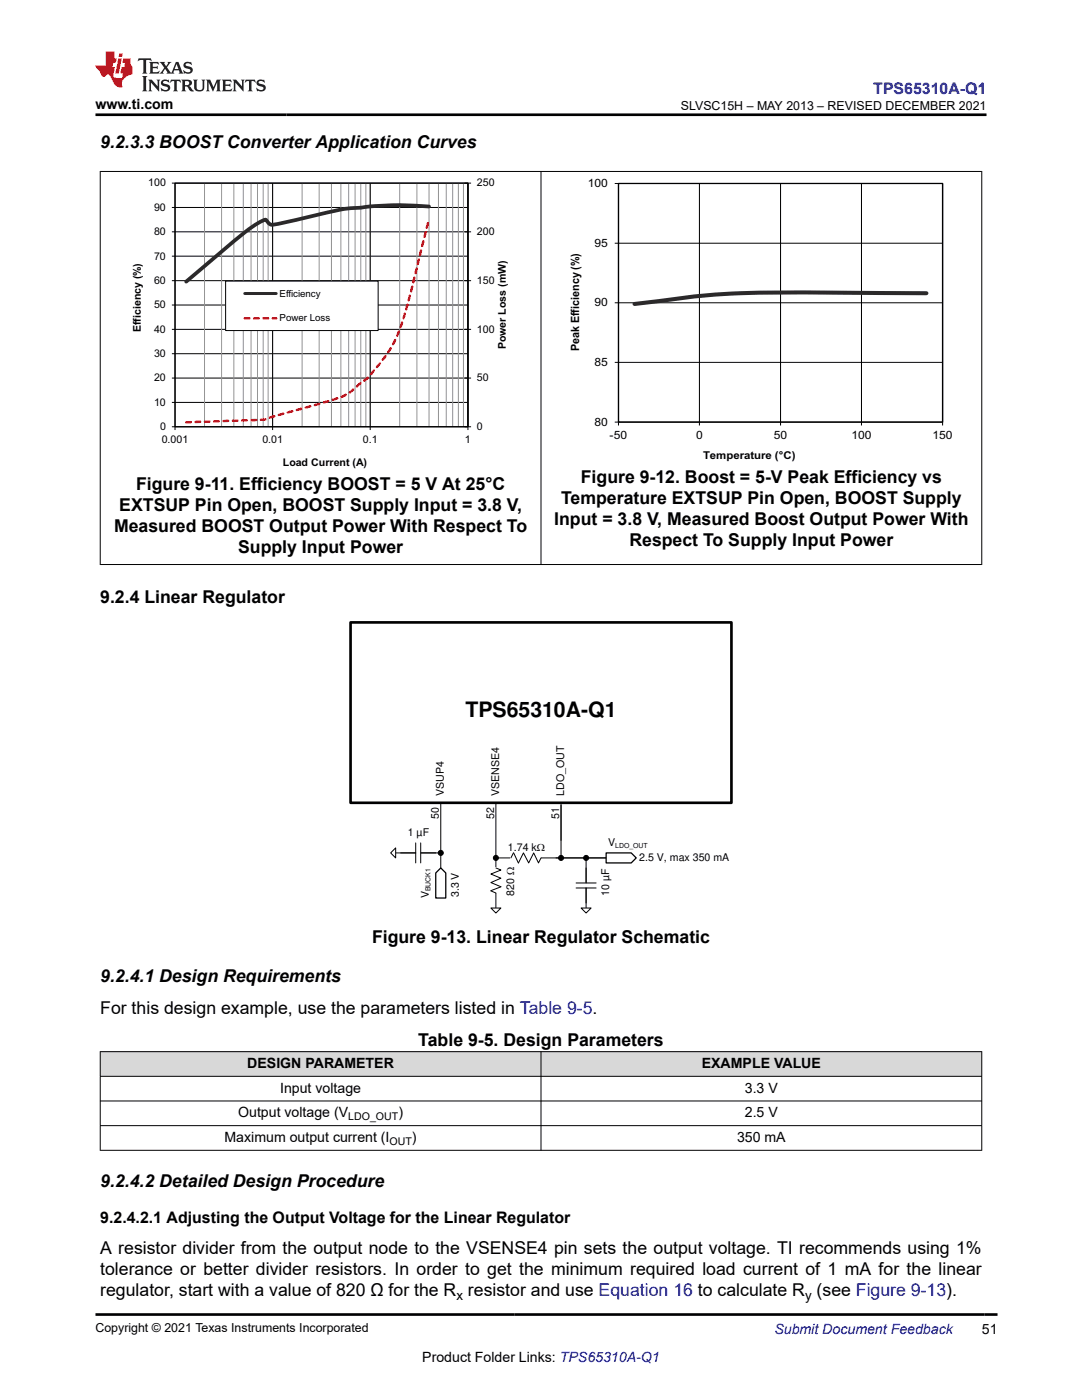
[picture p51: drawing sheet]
<svg xmlns="http://www.w3.org/2000/svg" width="216mm" height="279mm" viewBox="0 0 216 279" stroke-linecap="round" stroke-linejoin="round" font-family="sans-serif">
<defs><g id="words">
<text font-size="4.2" x="92.9" y="143.2">TPS65310A-Q1</text>
<g font-size="3.5">
<text x="20" y="29.6">9.2.3.3 BOOST Converter Application Curves</text>
<text x="23.8" y="102">EXTSUP Pin Open, BOOST Supply Input = 3.8 V,</text>
<text x="27.1" y="97.7">Figure 9-11. Efficiency BOOST = 5 V At 25°C</text>
<text x="112" y="100.6">Temperature EXTSUP Pin Open, BOOST Supply</text>
<text x="115.9" y="96.4">Figure 9-12. Boost = 5-V Peak Efficiency vs</text>
<text x="22.8" y="106.2">Measured BOOST Output Power With Respect To</text>
<text x="110.6" y="104.8">Input = 3.8 V, Measured Boost Output Power With</text>
<text x="47.5" y="110.4">Supply Input Power</text>
<text x="125.6" y="109.1">Respect To Supply Input Power</text>
<text x="20" y="120.4">9.2.4 Linear Regulator</text>
<text x="74.2" y="188.3">Figure 9-13. Linear Regulator Schematic</text>
<text x="20" y="196">9.2.4.1 Design Requirements</text>
<text x="20" y="202.4">For this design example, use the parameters listed in Table 9-5.</text>
<text x="83.5" y="208.7">Table 9-5. Design Parameters</text>
<text x="20" y="236.9">9.2.4.2 Detailed Design Procedure</text>
<text x="20" y="250.3">A resistor divider from the output node to the VSENSE4 pin sets the output voltage. TI recommends using 1%</text>
<text x="20" y="254.5">tolerance or better divider resistors. In order to get the minimum required load current of 1 mA for the linear</text>
<text x="20" y="258.7">regulator, start with a value of 820 Ω for the R resistor and use Equation 16 to calculate R (see Figure 9-13).</text>
</g>
<text font-size="3.2" fill="#00f" x="174.3" y="18.7">TPS65310A-Q1</text>
<text font-size="3.2" x="20" y="244">9.2.4.2.1 Adjusting the Output Voltage for the Linear Regulator</text>
<g font-size="2.8">
<text x="19" y="21.8">www.ti.com</text>
<text x="49.3" y="213.2">DESIGN PARAMETER</text>
<text x="140" y="213.2">EXAMPLE VALUE</text>
<text x="55.9" y="218.1">Input voltage</text>
<text x="148.6" y="218.1">3.3 V</text>
<text x="44.8" y="227.9">Maximum output current (I</text>
<text x="47.5" y="223">Output voltage (V</text>
<text x="79.5" y="223">)</text>
<text x="82.2" y="227.9">)</text>
<text x="147.1" y="227.9">350 mA</text>
<text x="148.6" y="223">2.5 V</text>
<text x="195.9" y="266.1">51</text>
<text x="84.3" y="271.7">Product Folder Links: TPS65310A-Q1</text>
</g>
<text font-size="2.8" fill="#00f" x="154.5" y="266.2">Submit Document Feedback</text>
<g font-size="2.6">
<text x="91.1" y="259.4">x</text>
<text x="160.6" y="259.4">y</text>
</g>
<g font-size="2.5">
<text x="135.9" y="21.9">SLVSC15H – MAY 2013 – REVISED DECEMBER 2021</text>
<text x="19" y="265.9">Copyright © 2021 Texas Instruments Incorporated</text>
</g>
<g font-size="2.3">
<text x="117.3" y="37.3">100</text>
<text x="118.6" y="49.2">95</text>
<text x="118.6" y="61.1">90</text>
<text x="115.6" y="70.1" transform="rotate(-90 115.6 70.1)">Peak Efficiency (%)</text>
<text x="118.6" y="73">85</text>
<text x="118.6" y="84.9">80</text>
<text x="121.7" y="87.6">-50</text>
<text x="138.9" y="87.6">0</text>
<text x="154.4" y="87.6">50</text>
<text x="169.9" y="87.6">100</text>
<text x="186.1" y="87.6">150</text>
</g>
<text font-size="2.2" x="140.3" y="91.7">Temperature (°C)</text>
<g font-size="2.1">
<text x="29.6" y="37.2">100</text>
<text x="95.2" y="37.2">250</text>
<text x="30.8" y="46.9">80</text>
<text x="30.8" y="42.1">90</text>
<text x="95.2" y="46.9">200</text>
<text x="30.8" y="51.8">70</text>
<text x="30.8" y="56.7">60</text>
<text x="95.2" y="56.7">150</text>
<text x="30.8" y="61.5">50</text>
<text x="28.1" y="66.3" transform="rotate(-90 28.1 66.3)">Efficiency (%)</text>
<text x="30.8" y="71.2">30</text>
<text x="30.8" y="66.4">40</text>
<text x="95.2" y="66.4">100</text>
<text x="100.9" y="69.7" transform="rotate(-90 100.9 69.7)">Power Loss (mW)</text>
<text x="30.8" y="76.1">20</text>
<text x="95.2" y="76.1">50</text>
<text x="30.8" y="81">10</text>
<text x="31.9" y="85.8">0</text>
<text x="32.3" y="88.4">0.001</text>
<text x="52.3" y="88.4">0.01</text>
<text x="72.4" y="88.4">0.1</text>
<text x="92.8" y="88.4">1</text>
<text x="95.2" y="85.8">0</text>
<text x="56.5" y="93.1">Load Current (A)</text>
<text x="88.6" y="158.8" transform="rotate(-90 88.6 158.8)">VSUP4</text>
<text x="99.6" y="158.8" transform="rotate(-90 99.6 158.8)">VSENSE4</text>
<text x="112.6" y="158.8" transform="rotate(-90 112.6 158.8)">LDO_OUT</text>
<text x="81.4" y="166.9">1 µF</text>
<text x="87.6" y="163.5" transform="rotate(-90 87.6 163.5)">50</text>
<text x="98.6" y="163.5" transform="rotate(-90 98.6 163.5)">52</text>
<text x="111.6" y="163.5" transform="rotate(-90 111.6 163.5)">51</text>
<text x="101.4" y="169.9">1.74 k:</text>
<text x="121.4" y="168.9">V</text>
<text x="127.5" y="171.9">2.5 V, max 350 mA</text>
<text x="85.6" y="179.3" transform="rotate(-90 85.6 179.3)">V</text>
<text x="91.6" y="179.1" transform="rotate(-90 91.6 179.1)">3.3 V</text>
<text x="102.6" y="178.8" transform="rotate(-90 102.6 178.8)">820 :</text>
<text x="121.6" y="178.8" transform="rotate(-90 121.6 178.8)">10 µF</text>
<text x="69.5" y="223.6">LDO_OUT</text>
<text x="77.7" y="228.5">OUT</text>
</g>
<g font-size="1.9">
<text x="55.8" y="59.2">Efficiency</text>
<text x="55.8" y="64.1">Power Loss</text>
</g>
<g font-size="1.4">
<text x="122.8" y="169.1">LDO_OUT</text>
<text x="85.9" y="177.9" transform="rotate(-90 85.9 177.9)">BUCK1</text>
</g>
</g></defs>
<g fill="none" stroke="#000" stroke-width=".2">
<path d="M34.3 36.5h59.7M34.9 36.5v49.3M54.4 36.5v49.3M73.9 36.5v49.3M93.4 36.5v49.3M34.3 56h59.7M34.3 51.1h59.1M34.3 46.3h59.7M34.3 41.4h59.1M34.3 75.5h59.7M34.3 70.6h59.1M34.3 65.7h59.7"/>
<path d="M34.3 60.9h59.1M34.3 80.3h59.1M34.3 85.2h59.7"/>
</g>
<g fill="none" stroke="#939393" stroke-width=".2">
<path d="M40.8 36.5v48.7M44.2 36.5v48.7M46.7 36.5v48.7M48.5 36.5v48.7M50.1 36.5v48.7M51.4 36.5v48.7M52.5 36.5v48.7M53.5 36.5v48.7M54.4 36.5v48.7M60.3 36.5v48.7M63.7 36.5v48.7M66.1 36.5v48.7"/>
<path d="M68 36.5v48.7M69.6 36.5v48.7M70.9 36.5v48.7M72 36.5v48.7M73 36.5v48.7M73.9 36.5v48.7M79.8 36.5v48.7M83.2 36.5v48.7M85.6 36.5v48.7M87.5 36.5v48.7M89 36.5v48.7M90.3 36.5v48.7"/>
<path d="M91.5 36.5v48.7M92.5 36.5v48.7M93.4 36.5v48.7"/>
</g>
<path d="M34.9 36.5h58.5v48.7h-58.5z" fill="none" stroke="#000" stroke-width=".24"/>
<path d="M85.6 41.2a72.7 72.7 0 0 0-14.8 .3 80.5 80.5 0 0 0-12.4 2.5l-3.3 .7a1.45 1.45 0 0 1-2-.8 1.83 1.83 0 0 0-1.4 .5 99.9 99.9 0 0 0-11.4 9.1l-3.1 2.7" fill="none" stroke="#2b292a" stroke-width=".75"/>
<path d="M37.2 84.3l11.8-.4a13.8 13.8 0 0 0 4.5-.4l6.2-1.8a71.4 71.4 0 0 0 9.2-2.9l1.4-.9 1.4-1.2a9 9 0 0 0 3.1-3 25.5 25.5 0 0 0 6.1-11.5l4.7-18.5" fill="none" stroke="#f00" stroke-width=".48" stroke-dasharray=".9 .9"/>
<path d="M45 56.1h30.5v9.9h-30.5z" fill="#fff"/>
<path d="M45 56.1h30.5v9.9h-30.5z" fill="none" stroke="#000" stroke-width=".2"/>
<path d="M48.8 58.6h6.3" fill="none" stroke="#2b292a" stroke-width=".6"/>
<path d="M48.8 63.5h6.3" fill="none" stroke="#f00" stroke-width=".48" stroke-dasharray=".9 .9"/>
<g fill="#fff">
<path d="M113.8 35.6h76.2v56.6h-76.2z"/>
<path d="M123.4 36.6h64.7v47.6h-64.7z"/>
</g>
<g fill="none" stroke="#000" stroke-width=".2">
<path d="M19.9 34.2h176.1M20 34.2v78.5M107.9 34.2v78.5M122.7 36.6h65.4v48.3M123.4 36.6v48.3M139.6 36.6v48.3M155.7 36.6v48.3M171.9 36.6v48.3M195.9 34.2v78.5M122.7 48.5h65.4M122.7 72.3h65.4M122.7 60.4h65.4"/>
<path d="M122.7 84.2h65.4M19.9 112.7h176.1M98.9 177.2v4M107.9 171.2h17M111.9 160.2v11"/>
<circle cx="98.9" cy="171.2" r=".5"/>
<circle cx="111.9" cy="171.2" r=".5"/>
</g>
<path d="M123.4 36.6h64.7v47.6h-64.7z" fill="none" stroke="#000" stroke-width=".26"/>
<path d="M184.8 58.5h-8.1a481.2 481.2 0 0 0-34.6 .3l-15.5 1.9" fill="none" stroke="#2b292a" stroke-width=".83"/>
<path d="M70 124.2h75.9v36h-75.9z" fill="none" stroke="#000" stroke-width=".53"/>
<g fill="#000">
<circle cx="98.9" cy="171.2" r=".5"/>
<circle cx="111.9" cy="171.2" r=".5"/>
</g>
<path d="M98 181.2h2l-1.1 1z" fill="#fff"/>
<path d="M115 177.2h3.9M115 176.2h3.9M116.9 171.2v5M116.9 177.2v4M98 181.2h2l-1.1 1z" fill="none" stroke="#000" stroke-width=".2"/>
<path d="M115.9 181.2h2l-1 1z" fill="#fff"/>
<g fill="none" stroke="#000" stroke-width=".2">
<path d="M98.9 160.2v13M98.9 171.2h3M115.9 181.2h2l-1 1z"/>
<circle cx="116.9" cy="171.2" r=".5"/>
</g>
<circle cx="116.9" cy="171.2" r=".5" fill="#000"/>
<path d="M87.9 173.2l1 1v5h-1.9v-5z" fill-rule="evenodd" fill="#fff"/>
<path d="M87.9 173.2l1 1v5h-1.9v-5z" fill="none" stroke="#000" stroke-width=".25"/>
<path d="M120.9 170.2h5.1l.9 1-.9 1h-5.1z" fill-rule="evenodd" fill="#fff"/>
<path d="M120.9 170.2h5.1l.9 1-.9 1h-5.1z" fill="none" stroke="#000" stroke-width=".25"/>
<path d="M98 173.2h2v5h-2z" fill-rule="evenodd" fill="#fff"/>
<path d="M98 177.8l.9 .4M98.9 173.2l1.1 .4-2 .8 2 .9-2 .8 2 .9-2 .8" fill="none" stroke="#000" stroke-width=".2"/>
<path d="M101.9 170.2h6v2h-6z" fill-rule="evenodd" fill="#fff"/>
<g fill="none" stroke="#000" stroke-width=".2">
<path d="M78.9 170.2h4.1M83 168.2v4M83.9 170.2h4M83.9 168.2v4M87.9 160.2v13M102.4 170.2l-.5 1M102.5 170.2l.9 2M107.9 171.2l-.4 1-1-2-1 2-1.1-2-.9 2"/>
<circle cx="88" cy="170.2" r=".5"/>
</g>
<circle cx="88" cy="170.2" r=".5" fill="#000"/>
<path d="M77.9 170.2l1-1v2z" fill="#fff"/>
<path d="M77.9 170.2l1-1v2z" fill="none" stroke="#000" stroke-width=".2"/>
<g fill="#d8d8d8">
<path d="M20 209.9h175.9v4.9h-175.9z" fill-rule="evenodd"/>
<path d="M20.1 209.9h87.8v4.8h-87.8z" fill-rule="evenodd"/>
<path d="M108 209.9h87.8v4.8h-87.8z" fill-rule="evenodd"/>
</g>
<path d="M19.9 209.9h176.1M19.9 214.8h176.1M19.9 219.7h176.1M20 209.8v19.8M107.9 209.8v19.8M195.9 209.8v19.8M19.9 224.6h176.1M19.9 229.6h176.1" fill="none" stroke="#000" stroke-width=".2"/>
<path d="M27.7 11.6l-.2 .6 .5-.2h.6v.1v2.2l-.2 .4h1l-.2-.4v-2.2v-.1h.5l.5 .2-.1-.6zM29.8 12.4l.2 .3v1.6l-.2 .4h1.9l.1-.6a1.08 1.08 0 0 1-1.3 .2v-.7h.6l.4 .2v-.7l-.4 .2h-.6v-.5l.2-.2a1 1 0 0 1 1 .3l-.1-.5zM31.8 12.4l1 1.1-1 1.2h.9l-.2-.2 .4-.8 .5 .8-.2 .2h1.6l-.2-.2 .1-.5h1l.1 .5-.1 .2h.9l-.2-.4-.8-1.9h-.5l-1 2.1-.8-1.1 .9-1h-.8l.2 .2-.5 .6-.3-.6 .1-.2zM35.2 12.8l.4 1h-.8zM36.8 12.5a.65 .65 0 0 0-.2 .7 .65 .65 0 0 0 .6 .5l.7 .1 .1 .3a.79 .79 0 0 1-.7 .4 .79 .79 0 0 1-.7-.5l.1 .7 .2-.1a.93 .93 0 0 0 1.1 0 .93 .93 0 0 0 .4-.9 1.46 1.46 0 0 0-1.2-.6l-.1-.3a1.09 1.09 0 0 1 1.2 .2l-.2-.6-.1 .1-.6-.2zM28.4 15.2l.2 .4v2.2l-.2 .4h1l-.2-.4v-2.2l.2-.4zM29.6 15.9l.2 .4v1.5l-.2 .4h.8l-.3-.4v-1.3l1.7 1.8v-2l.2-.4h-.8l.2 .2 .1 1.1-1.2-1.3zM32.3 16a.65 .65 0 0 0-.2 .8 .65 .65 0 0 0 .7 .4l.6 .2 .1 .2a.79 .79 0 0 1-.7 .4 .79 .79 0 0 1-.7-.5l.1 .7 .2-.1a.93 .93 0 0 0 1.1 .1 .93 .93 0 0 0 .4-1 1.46 1.46 0 0 0-1.2-.5l-.1-.4a1.09 1.09 0 0 1 1.2 .2l-.2-.6-.1 .1-.6-.1zM34.1 15.9l-.1 .6a.63 .63 0 0 1 .7-.3l.1 1.6-.3 .4h1l-.2-.4v-1.6a.66 .66 0 0 1 .8 .3l-.1-.6zM36.2 15.9l.2 .4v1.5l-.2 .4h.9l-.2-.2v-.7h.5l.1 .2a.79 .79 0 0 0 1.2 .6l-1-.9a.61 .61 0 0 0 .6-.6 .61 .61 0 0 0-.5-.7zM36.9 16.2h.2a.47 .47 0 0 1 .5 .1 .47 .47 0 0 1 .1 .5l-.2 .1-.6 .1zM38.5 15.9l.2 .2a2.27 2.27 0 0 0 .4 2 1.04 1.04 0 0 0 1.7-.7v-1.3l.2-.2h-.8l.2 .4v1.1a.6 .6 0 0 1-.6 .6 .6 .6 0 0 1-.6-.6v-1.1l.3-.4zM41.1 15.9l.2 .4v1.5l-.2 .4h.7l-.2-.4v-1.4l.9 1.9 .8-1.9v1.4l-.2 .4h1l-.3-.4v-1.5l.3-.4h-.8l-.7 1.5-.7-1.5zM44.3 15.9l.2 .4v1.5l-.2 .4h1.9l.1-.6a1.09 1.09 0 0 1-1.3 .2v-.7h.6l.4 .2v-.6l-.4 .2h-.6v-.6l.2-.1a1.01 1.01 0 0 1 1 .3l-.1-.6zM46.4 15.9l.3 .4v1.5l-.3 .4h.8l-.2-.4v-1.3l1.6 1.8v-2l.2-.4h-.7l.2 .2v1.1l-1.2-1.3zM49 15.9l-.1 .6a.63 .63 0 0 1 .8-.3v1.6l-.3 .4h1l-.2-.4v-1.6a.66 .66 0 0 1 .8 .3l-.1-.6zM51.4 16a.65 .65 0 0 0-.2 .8 .65 .65 0 0 0 .6 .4l.6 .2 .2 .2a.79 .79 0 0 1-.8 .4 .79 .79 0 0 1-.6-.5l.1 .7 .2-.1a.93 .93 0 0 0 1 .1 .93 .93 0 0 0 .5-1 1.46 1.46 0 0 0-1.3-.5l-.1-.4a1.09 1.09 0 0 1 1.3 .2l-.2-.6-.2 .1-.5-.1z" fill="#231f20"/>
<path d="M21.1 10.3v2.7h-2.1l.1 .4 .9 1a.95 .95 0 0 0 .9 .9 .59 .59 0 0 1 .6-.4 .59 .59 0 0 1 .5 .3l.4 .8a1.59 1.59 0 0 0 2.1 1.4 1.61 1.61 0 0 1 1-2.3l1-.3-.1-1.5a1.59 1.59 0 0 1-.4-1.7h-1.4l-.2 .9h.5l-.1 .9h-.5l-.2 .9v.3l.4 .1-.2 .9h-.6a.73 .73 0 0 1-1.1-.7l.3-1.5h-.5l.2-.9h.5l.2-.9h-.5v-1.3zM23.6 11.6l-.6 3.1h.7l.6-3.1zM23.8 10.7l-.1 .6h.7l.1-.6z" fill="#ed1c24"/>
<path d="M19 22.9h177.8M19.1 262.3h179.9" fill="none" stroke="#000" stroke-width=".53"/>
<use href="#words"/>
</svg>
